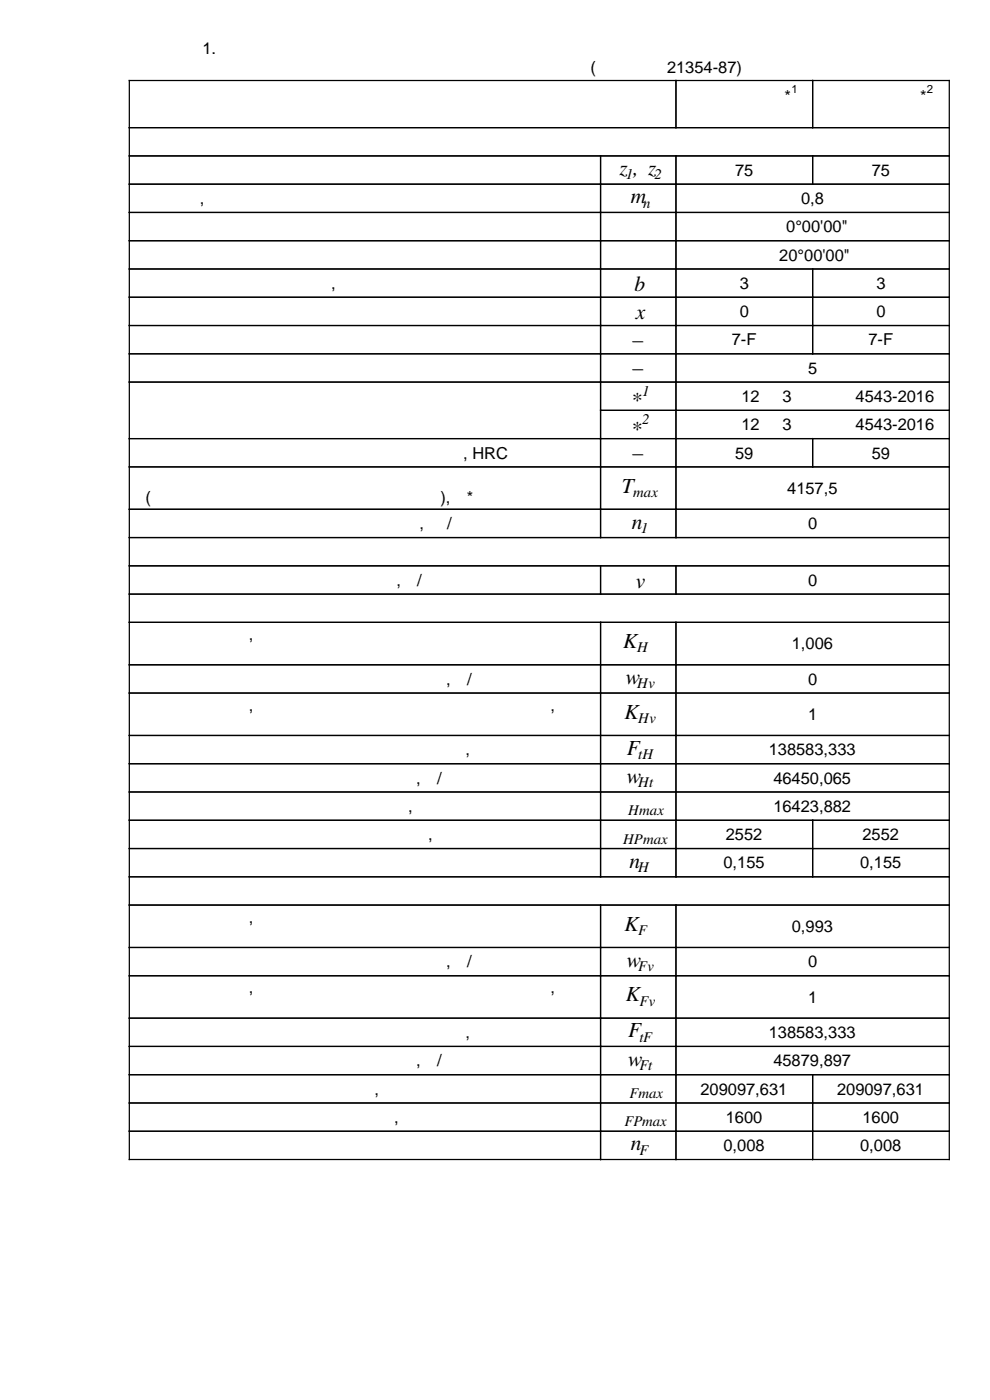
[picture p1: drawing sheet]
<svg xmlns="http://www.w3.org/2000/svg" width="210mm" height="297mm" viewBox="0 0 210 297" stroke-linecap="round" stroke-linejoin="round" font-family="sans-serif">
<defs><g id="words">
<g font-size="4.6">
<text x="131.4" y="37.2">z , z</text>
<text x="133.8" y="43.2">m</text>
<text x="134.6" y="61.7">b</text>
<text x="134.9" y="67.7">x</text>
<text x="134.1" y="73.7">−</text>
<text x="134.1" y="79.7">−</text>
<text x="133.8" y="86.5">*</text>
<text x="133.8" y="92.5">*</text>
<text x="134.1" y="97.7">−</text>
<text x="132" y="104.5">T</text>
<text x="134.1" y="112.2">n</text>
<text x="134.9" y="124.7">v</text>
<text x="132.2" y="137.5">K</text>
<text x="132.8" y="145.2">w</text>
<text x="132.5" y="152.5">K</text>
<text x="133" y="160.2">F</text>
<text x="133" y="166.2">w</text>
<text x="133.6" y="184.2">n</text>
<text x="132.5" y="197.5">K</text>
<text x="133" y="205.2">w</text>
<text x="132.8" y="212.5">K</text>
<text x="133.3" y="220.2">F</text>
<text x="133.3" y="226.2">w</text>
<text x="133.8" y="244.2">n</text>
</g>
<g font-size="3.5">
<text x="28" y="11.5">Таблица 1. Расчёт на прочность при действии максимальной нагрузки</text>
<text x="28.9" y="15.5">цилиндрической зубчатой передачи внешнего зацепления (по ГОСТ 21354-87)</text>
<text x="150.5" y="21.6">Ведущее *</text>
<text x="180.1" y="21.6">Ведомое *</text>
<text x="156" y="37.3">75</text>
<text x="185" y="37.3">75</text>
<text x="29.9" y="43.3">Модуль, мм</text>
<text x="170" y="43.3">0,8</text>
<text x="166.8" y="49.3">0°00'00&quot;</text>
<text x="165.4" y="55.3">20°00'00&quot;</text>
<text x="29.9" y="61.3">Ширина зубчатого венца, мм</text>
<text x="157" y="61.3">3</text>
<text x="186" y="61.3">3</text>
<text x="157" y="67.3">0</text>
<text x="186" y="67.3">0</text>
<text x="155.3" y="73.3">7-F</text>
<text x="184.3" y="73.3">7-F</text>
<text x="171.5" y="79.3">5</text>
<text x="146.5" y="85.3">Сталь 12ХН3А ГОСТ 4543-2016</text>
<text x="146.5" y="91.3">Сталь 12ХН3А ГОСТ 4543-2016</text>
<text x="29.9" y="97.3">Твердость активных поверхностей зубьев, HRC</text>
<text x="156" y="97.3">59</text>
<text x="185" y="97.3">59</text>
<text x="30.9" y="106.8">(крутящий момент на ведущем колесе), Н*м</text>
<text x="167" y="104.8">4157,5</text>
<text x="29.9" y="112.3">Частота вращения ведущего колеса, об/мин</text>
<text x="171.5" y="112.3">0</text>
<text x="29.9" y="124.3">Окружная скорость в зацеплении, м/с</text>
<text x="171.5" y="124.3">0</text>
<text x="29.9" y="135.8">Коэффициент, учитывающий неравномерность</text>
<text x="168" y="137.8">1,006</text>
<text x="29.9" y="145.3">Удельная окружная динамическая сила, Н/мм</text>
<text x="171.5" y="145.3">0</text>
<text x="29.9" y="150.8">Коэффициент, учитывающий динамическую нагрузку,</text>
<text x="171.5" y="152.8">1</text>
<text x="29.9" y="160.3">Окружная сила на делительном цилиндре, Н</text>
<text x="163.1" y="160.3">138583,333</text>
<text x="29.9" y="166.3">Удельная расчетная окружная сила, Н/мм</text>
<text x="164.1" y="166.3">46450,065</text>
<text x="29.9" y="172.3">Расчётное контактное напряжение, МПа</text>
<text x="164.1" y="172.3">16423,882</text>
<text x="29.9" y="178.3">Допускаемое контактное напряжение, МПа</text>
<text x="154" y="178.3">2552</text>
<text x="183" y="178.3">2552</text>
<text x="153.5" y="184.3">0,155</text>
<text x="182.5" y="184.3">0,155</text>
<text x="29.9" y="195.8">Коэффициент, учитывающий неравномерность</text>
<text x="168" y="197.8">0,993</text>
<text x="29.9" y="205.3">Удельная окружная динамическая сила, Н/мм</text>
<text x="171.5" y="205.3">0</text>
<text x="29.9" y="210.8">Коэффициент, учитывающий динамическую нагрузку,</text>
<text x="171.5" y="212.8">1</text>
<text x="29.9" y="220.3">Окружная сила на делительном цилиндре, Н</text>
<text x="163.1" y="220.3">138583,333</text>
<text x="29.9" y="226.3">Удельная расчетная окружная сила, Н/мм</text>
<text x="164.1" y="226.3">45879,897</text>
<text x="29.9" y="232.3">Расчётное напряжение изгиба, МПа</text>
<text x="148.6" y="232.3">209097,631</text>
<text x="177.6" y="232.3">209097,631</text>
<text x="29.9" y="238.3">Допускаемое напряжение изгиба, МПа</text>
<text x="154" y="238.3">1600</text>
<text x="183" y="238.3">1600</text>
<text x="153.5" y="244.3">0,008</text>
<text x="182.5" y="244.3">0,008</text>
</g>
<g font-size="3.1">
<text x="132.8" y="38.1">1</text>
<text x="138.9" y="38.1">2</text>
<text x="136.5" y="44.1">n</text>
<text x="136.2" y="84">1</text>
<text x="136.2" y="90">2</text>
<text x="134.4" y="105.4">max</text>
<text x="136" y="113.1">1</text>
<text x="135.2" y="138.4">H</text>
<text x="135.2" y="146.1">Hv</text>
<text x="135.4" y="153.4">Hv</text>
<text x="135.4" y="161.1">tH</text>
<text x="135.4" y="167.1">Ht</text>
<text x="133.3" y="173.1">Hmax</text>
<text x="132.2" y="179.1">HPmax</text>
<text x="135.4" y="185.1">H</text>
<text x="135.4" y="198.4">F</text>
<text x="135.4" y="206.1">Fv</text>
<text x="135.7" y="213.4">Fv</text>
<text x="135.7" y="221.1">tF</text>
<text x="135.7" y="227.1">Ft</text>
<text x="133.6" y="233.1">Fmax</text>
<text x="132.5" y="239.1">FPmax</text>
<text x="135.7" y="245.1">F</text>
</g>
<g font-size="2.4">
<text x="168" y="19.8">1</text>
<text x="196.7" y="19.8">2</text>
</g>
</g></defs>
<g fill="none" stroke="#000" stroke-width=".26">
<path d="M27.4 17.1h174v229h-174zM143.4 17.1v10M172.4 17.1v10M27.4 33.1h174M27.4 27.1h174M27.4 39.1h174M127.4 33.1v81M143.4 33.1v81M172.4 33.1v6M27.4 45.1h174M27.4 51.1h174M27.4 57.1h174"/>
<path d="M172.4 57.1v18M27.4 63.1h174M27.4 69.1h174M27.4 75.1h174M27.4 81.1h174M27.4 93.1h174M27.4 99.1h174M127.4 87.1h74M172.4 93.1v6M27.4 114.1h174M27.4 108.1h174M27.4 120.1h174"/>
<path d="M27.4 126.1h174M27.4 132.1h174M127.4 120.1v6M127.4 132.1v54M143.4 120.1v6M143.4 132.1v54M27.4 141.1h174M27.4 147.1h174M27.4 156.1h174M27.4 162.1h174M27.4 168.1h174M27.4 174.1h174"/>
<path d="M172.4 174.1v12M27.4 180.1h174M27.4 186.1h174M27.4 192.1h174M127.4 192.1v54M143.4 192.1v54M27.4 201.1h174M27.4 207.1h174M27.4 216.1h174M27.4 234.1h174M27.4 228.1h174M27.4 222.1h174"/>
<path d="M172.4 228.1v18M27.4 240.1h174"/>
</g>
<use href="#words"/>
</svg>
